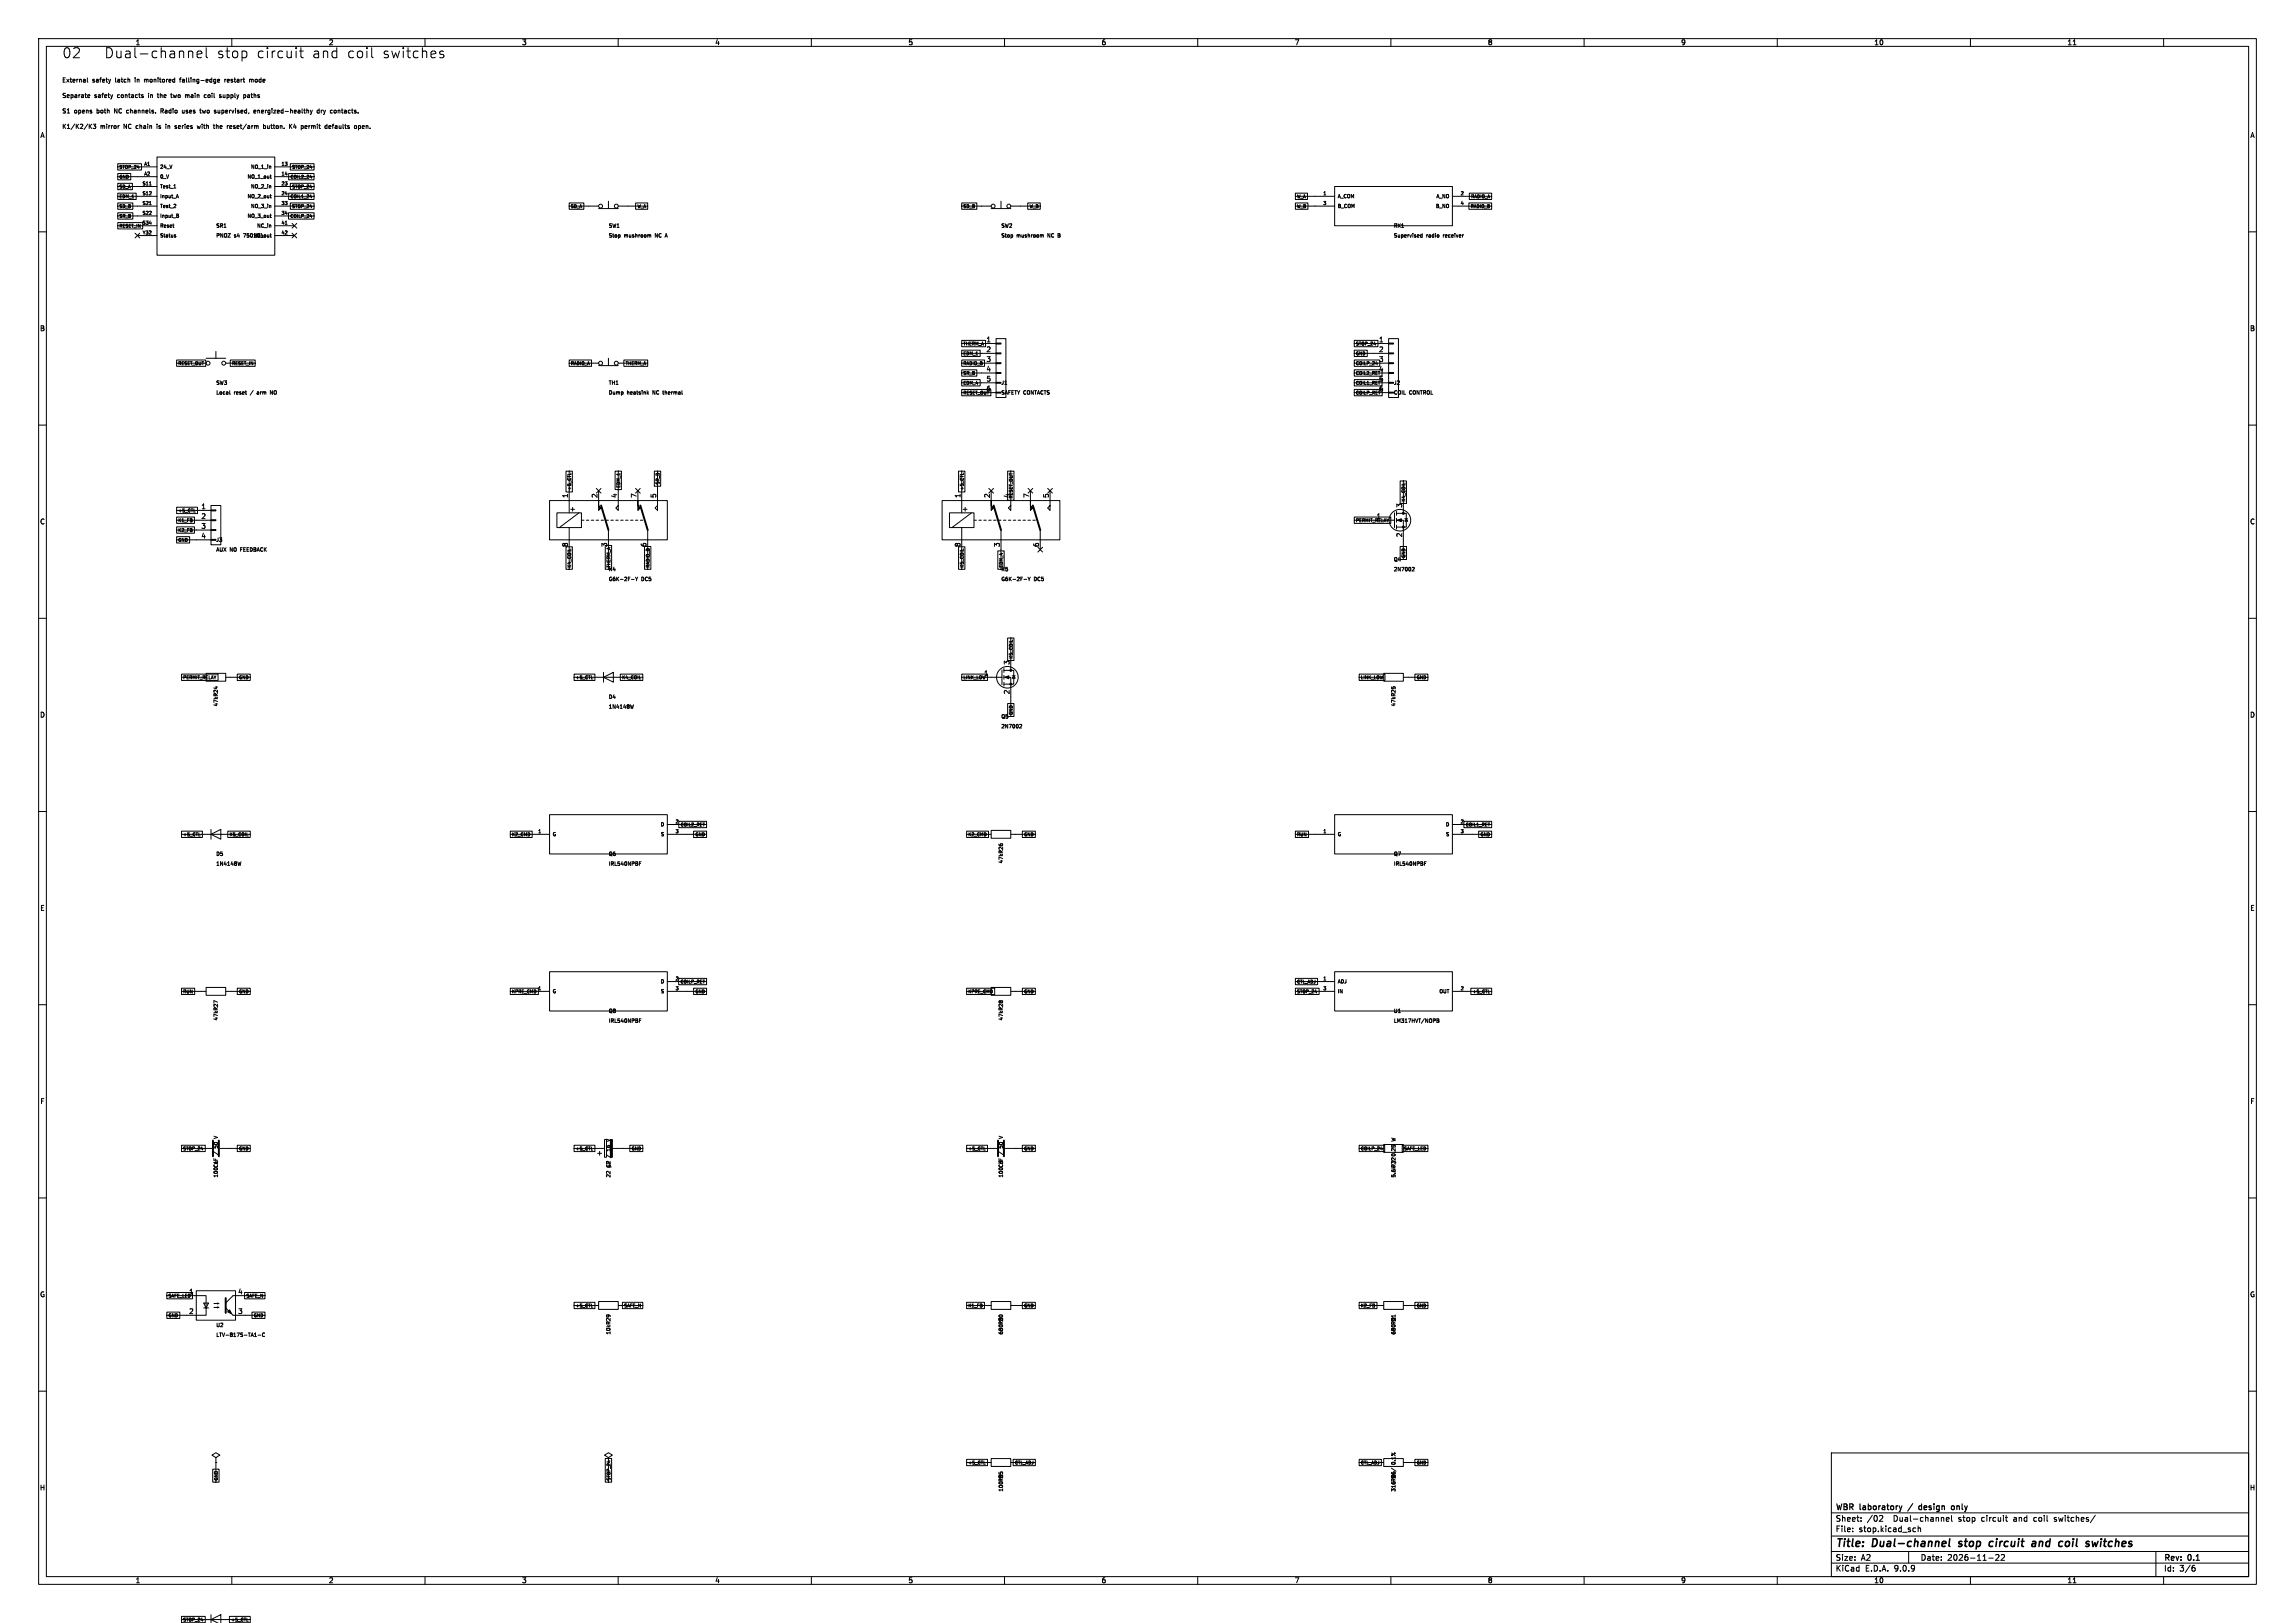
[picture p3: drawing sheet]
<svg xmlns="http://www.w3.org/2000/svg" width="594mm" height="420mm" viewBox="0 0 594 420" stroke-linecap="round" stroke-linejoin="round" font-family="sans-serif">
<defs><g id="words">
<g font-size="3.6">
<text x="16" y="15.3">02</text>
<text x="26.7" y="15.3">Dual-channel</text>
<text x="55.7" y="15.3">stop</text>
<text x="66" y="15.3">circuit</text>
<text x="80.3" y="15.3">and</text>
<text x="89.2" y="15.3">coil</text>
<text x="98.3" y="15.3">switches</text>
</g>
<g font-size="2.8">
<text x="475" y="400.9">Title:</text>
<text x="484.7" y="400.9">Dual-channel</text>
<text x="507.8" y="400.9">stop</text>
<text x="516.5" y="400.9">circuit</text>
<text x="528.4" y="400.9">and</text>
<text x="536.1" y="400.9">coil</text>
<text x="544" y="400.9">switches</text>
</g>
<g font-size="2.1">
<text x="475" y="394">Sheet:</text>
<text x="475" y="391.2">WBR</text>
<text x="481.5" y="391.2">laboratory</text>
<text x="483.2" y="394">/02</text>
<text x="490.3" y="394">Dual-channel</text>
<text x="497.9" y="391.2">design</text>
<text x="507" y="391.2">only</text>
<text x="507.2" y="394">stop</text>
<text x="513.3" y="394">circuit</text>
<text x="521.7" y="394">and</text>
<text x="527.1" y="394">coil</text>
<text x="532.5" y="394">switches/</text>
<text x="475" y="396.7">File:</text>
<text x="481.1" y="396.7">stop.kicad_sch</text>
<text x="475" y="406.9">KiCad</text>
<text x="475" y="404.1">Size:</text>
<text x="481.7" y="404.1">A2</text>
<text x="482.7" y="406.9">E.D.A.</text>
<text x="490.3" y="406.9">9.0.9</text>
<text x="497" y="404.1">Date:</text>
<text x="504" y="404.1">2026-11-22</text>
<text x="560" y="404.3">Rev:</text>
<text x="560" y="406.9">Id:</text>
<text x="564.1" y="406.9">3/6</text>
<text x="566.4" y="404.3">0.1</text>
</g>
<g font-size="1.8">
<text x="35" y="11.9">1</text>
<text x="85" y="11.9">2</text>
<text x="135" y="11.9">3</text>
<text x="185" y="11.9">4</text>
<text x="235" y="11.9">5</text>
<text x="285" y="11.9">6</text>
<text x="335" y="11.9">7</text>
<text x="385" y="11.9">8</text>
<text x="435" y="11.9">9</text>
<text x="485" y="11.9">10</text>
<text x="535" y="11.9">11</text>
<text x="10.3" y="35.9">A</text>
<text x="582.3" y="35.9">A</text>
<text x="10.3" y="85.9">B</text>
<text x="255.2" y="88.6">1</text>
<text x="356.8" y="88.6">1</text>
<text x="582.3" y="85.9">B</text>
<text x="255.2" y="91.2">2</text>
<text x="255.2" y="93.7">3</text>
<text x="356.8" y="91.2">2</text>
<text x="356.8" y="93.7">3</text>
<text x="255.2" y="96.3">4</text>
<text x="255.2" y="98.8">5</text>
<text x="255.2" y="101.3">6</text>
<text x="356.8" y="96.3">4</text>
<text x="356.8" y="98.8">5</text>
<text x="356.8" y="101.3">6</text>
<text x="52" y="131.8">1</text>
<text x="147.1" y="129" transform="rotate(-90 147.1 129)">1</text>
<text x="154.7" y="129" transform="rotate(-90 154.7 129)">2</text>
<text x="159.8" y="129" transform="rotate(-90 159.8 129)">4</text>
<text x="164.8" y="129" transform="rotate(-90 164.8 129)">7</text>
<text x="169.9" y="129" transform="rotate(-90 169.9 129)">5</text>
<text x="248.7" y="129" transform="rotate(-90 248.7 129)">1</text>
<text x="256.3" y="129" transform="rotate(-90 256.3 129)">2</text>
<text x="261.4" y="129" transform="rotate(-90 261.4 129)">4</text>
<text x="266.4" y="129" transform="rotate(-90 266.4 129)">7</text>
<text x="271.5" y="129" transform="rotate(-90 271.5 129)">5</text>
<text x="363" y="131.5" transform="rotate(-90 363 131.5)">3</text>
<text x="10.3" y="135.9">C</text>
<text x="52" y="134.4">2</text>
<text x="52" y="136.9">3</text>
<text x="147.3" y="132.6">+</text>
<text x="248.9" y="132.6">+</text>
<text x="356.2" y="134.4">1</text>
<text x="582.3" y="135.9">C</text>
<text x="52" y="139.4">4</text>
<text x="147.1" y="141.7" transform="rotate(-90 147.1 141.7)">8</text>
<text x="157.2" y="141.7" transform="rotate(-90 157.2 141.7)">3</text>
<text x="167.4" y="141.7" transform="rotate(-90 167.4 141.7)">6</text>
<text x="248.7" y="141.7" transform="rotate(-90 248.7 141.7)">8</text>
<text x="258.8" y="141.7" transform="rotate(-90 258.8 141.7)">3</text>
<text x="269" y="141.7" transform="rotate(-90 269 141.7)">6</text>
<text x="363" y="139.1" transform="rotate(-90 363 139.1)">2</text>
<text x="261.4" y="172.2" transform="rotate(-90 261.4 172.2)">3</text>
<text x="254.6" y="175">1</text>
<text x="261.4" y="179.8" transform="rotate(-90 261.4 179.8)">2</text>
<text x="10.3" y="185.9">D</text>
<text x="582.3" y="185.9">D</text>
<text x="10.3" y="235.9">E</text>
<text x="582.3" y="235.9">E</text>
<text x="10.3" y="285.9">F</text>
<text x="582.3" y="285.9">F</text>
<text x="10.3" y="335.9">G</text>
<text x="48.8" y="335">1</text>
<text x="61.5" y="335">4</text>
<text x="582.3" y="335.9">G</text>
<text x="48.8" y="340.1">2</text>
<text x="61.5" y="340.1">3</text>
<text x="10.2" y="385.9">H</text>
<text x="582.2" y="385.9">H</text>
<text x="35" y="409.9">1</text>
<text x="85" y="409.9">2</text>
<text x="135" y="409.9">3</text>
<text x="185" y="409.9">4</text>
<text x="235" y="409.9">5</text>
<text x="285" y="409.9">6</text>
<text x="335" y="409.9">7</text>
<text x="385" y="409.9">8</text>
<text x="435" y="409.9">9</text>
<text x="485" y="409.9">10</text>
<text x="535" y="409.9">11</text>
</g>
<g font-size="1.6">
<text x="16" y="21.5">External</text>
<text x="23.9" y="21.5">safety</text>
<text x="30" y="21.5">latch</text>
<text x="35.3" y="21.5">in</text>
<text x="37.9" y="21.5">monitored</text>
<text x="47.4" y="21.5">falling-edge</text>
<text x="59.2" y="21.5">restart</text>
<text x="65.8" y="21.5">mode</text>
<text x="16" y="29.5">S1</text>
<text x="16" y="25.5">Separate</text>
<text x="19.2" y="29.5">opens</text>
<text x="24.4" y="25.5">safety</text>
<text x="25.2" y="29.5">both</text>
<text x="30" y="29.5">NC</text>
<text x="30.5" y="25.5">contacts</text>
<text x="33.4" y="29.5">channels.</text>
<text x="38.8" y="25.5">in</text>
<text x="41.4" y="25.5">the</text>
<text x="42.4" y="29.5">Radio</text>
<text x="45.1" y="25.5">two</text>
<text x="48.2" y="29.5">uses</text>
<text x="49" y="25.5">main</text>
<text x="53.1" y="29.5">two</text>
<text x="54.2" y="25.5">coil</text>
<text x="57" y="29.5">supervised,</text>
<text x="58.3" y="25.5">supply</text>
<text x="64.8" y="25.5">paths</text>
<text x="67.5" y="29.5">energized-healthy</text>
<text x="84.1" y="29.5">dry</text>
<text x="87.7" y="29.5">contacts.</text>
<text x="16" y="33.5">K1/K2/K3</text>
<text x="26" y="33.5">mirror</text>
<text x="32.2" y="33.5">NC</text>
<text x="35.6" y="33.5">chain</text>
<text x="41.2" y="33.5">is</text>
<text x="43.7" y="33.5">in</text>
<text x="46.4" y="33.5">series</text>
<text x="52.4" y="33.5">with</text>
<text x="56.9" y="33.5">the</text>
<text x="60.6" y="33.5">reset/arm</text>
<text x="70.2" y="33.5">button.</text>
<text x="77.1" y="33.5">K4</text>
<text x="80.4" y="33.5">permit</text>
<text x="86.8" y="33.5">defaults</text>
<text x="94.7" y="33.5">open.</text>
</g>
<g font-size="1.3">
<text x="41.3" y="43.9">24_V</text>
<text x="41.3" y="46.4">0_V</text>
<text x="63.9" y="46.4">NO_1_out</text>
<text x="64.8" y="43.9">NO_1_in</text>
<text x="41.3" y="48.9">Test_1</text>
<text x="41.3" y="51.5">Input_A</text>
<text x="63.9" y="51.5">NO_2_out</text>
<text x="64.8" y="48.9">NO_2_in</text>
<text x="346.1" y="51.5">A_COM</text>
<text x="371.6" y="51.5">A_NO</text>
<text x="41.3" y="54">Test_2</text>
<text x="41.3" y="56.6">Input_B</text>
<text x="41.3" y="59.1">Reset</text>
<text x="55.8" y="59.1">SR1</text>
<text x="63.9" y="56.6">NO_3_out</text>
<text x="64.8" y="54">NO_3_in</text>
<text x="66.4" y="59.1">NC_in</text>
<text x="157.4" y="59.1">SW1</text>
<text x="259" y="59.1">SW2</text>
<text x="346.1" y="54">B_COM</text>
<text x="360.6" y="59.1">RX1</text>
<text x="371.5" y="54">B_NO</text>
<text x="41.3" y="61.6">Status</text>
<text x="55.8" y="61.7">PNOZ</text>
<text x="60.6" y="61.7">s4</text>
<text x="63.3" y="61.7">750104</text>
<text x="65.5" y="61.6">NC_out</text>
<text x="157.4" y="61.7">Stop</text>
<text x="161.5" y="61.7">mushroom</text>
<text x="169.8" y="61.7">NC</text>
<text x="172.7" y="61.7">A</text>
<text x="259" y="61.7">Stop</text>
<text x="263.1" y="61.7">mushroom</text>
<text x="271.4" y="61.7">NC</text>
<text x="274.3" y="61.7">B</text>
<text x="360.6" y="61.7">Supervised</text>
<text x="369.2" y="61.7">radio</text>
<text x="373.7" y="61.7">receiver</text>
<text x="55.8" y="99.8">SW3</text>
<text x="157.4" y="99.8">TH1</text>
<text x="259" y="99.8">J1</text>
<text x="360.6" y="99.8">J2</text>
<text x="55.8" y="102.3">Local</text>
<text x="60.6" y="102.3">reset</text>
<text x="65" y="102.3">/</text>
<text x="67" y="102.3">arm</text>
<text x="70.7" y="102.3">NO</text>
<text x="157.4" y="102.3">Dump</text>
<text x="162.3" y="102.3">heatsink</text>
<text x="169.2" y="102.3">NC</text>
<text x="172.1" y="102.3">thermal</text>
<text x="259" y="102.3">SAFETY CONTACTS</text>
<text x="360.6" y="102.3">COIL</text>
<text x="364.7" y="102.3">CONTROL</text>
<text x="55.8" y="142.9">AUX</text>
<text x="55.8" y="140.4">J3</text>
<text x="59.5" y="142.9">NO</text>
<text x="62.5" y="142.9">FEEDBACK</text>
<text x="157.4" y="148">K4</text>
<text x="259" y="148">K5</text>
<text x="360.6" y="145.5">Q4</text>
<text x="360.6" y="148">2N7002</text>
<text x="157.4" y="150.6">G6K-2F-Y</text>
<text x="166" y="150.6">DC5</text>
<text x="259" y="150.6">G6K-2F-Y</text>
<text x="267.6" y="150.6">DC5</text>
<text x="56.6" y="182.9" transform="rotate(-90 56.6 182.9)">47k R24</text>
<text x="157.4" y="183.6">1N4148W</text>
<text x="157.4" y="181">D4</text>
<text x="361.4" y="182.9" transform="rotate(-90 361.4 182.9)">47k R25</text>
<text x="259" y="186.1">Q5</text>
<text x="259" y="188.7">2N7002</text>
<text x="170.8" y="214">D</text>
<text x="374" y="214">D</text>
<text x="55.8" y="221.7">D5</text>
<text x="142.9" y="216.6">G</text>
<text x="157.4" y="221.7">Q6</text>
<text x="170.9" y="216.6">S</text>
<text x="346.1" y="216.6">G</text>
<text x="360.6" y="221.7">Q7</text>
<text x="374.1" y="216.6">S</text>
<text x="55.8" y="224.2">1N4148W</text>
<text x="157.4" y="224.2">IRL540NPBF</text>
<text x="259.8" y="223.6" transform="rotate(-90 259.8 223.6)">47k R26</text>
<text x="360.6" y="224.2">IRL540NPBF</text>
<text x="142.9" y="257.2">G</text>
<text x="170.8" y="254.7">D</text>
<text x="170.9" y="257.2">S</text>
<text x="346.1" y="254.7">ADJ</text>
<text x="346.1" y="257.2">IN</text>
<text x="372.4" y="257.2">OUT</text>
<text x="157.4" y="262.3">Q8</text>
<text x="360.6" y="262.3">U1</text>
<text x="56.6" y="264.2" transform="rotate(-90 56.6 264.2)">47k R27</text>
<text x="157.4" y="264.9">IRL540NPBF</text>
<text x="259.8" y="264.2" transform="rotate(-90 259.8 264.2)">47k R28</text>
<text x="360.6" y="264.9">LM317HVT/NOPB</text>
<text x="56.6" y="298.5" transform="rotate(-90 56.6 298.5)">/</text>
<text x="56.6" y="296.6" transform="rotate(-90 56.6 296.6)">50</text>
<text x="158.2" y="299.3" transform="rotate(-90 158.2 299.3)">/</text>
<text x="158.2" y="297.3" transform="rotate(-90 158.2 297.3)">16</text>
<text x="259.8" y="298.5" transform="rotate(-90 259.8 298.5)">/</text>
<text x="259.8" y="296.6" transform="rotate(-90 259.8 296.6)">50</text>
<text x="361.4" y="298.9" transform="rotate(-90 361.4 298.9)">0.25</text>
<text x="361.4" y="294.8" transform="rotate(-90 361.4 294.8)">W</text>
<text x="56.6" y="304.9" transform="rotate(-90 56.6 304.9)">100 C1nF</text>
<text x="158.2" y="304.9" transform="rotate(-90 158.2 304.9)">22</text>
<text x="158.2" y="302.3" transform="rotate(-90 158.2 302.3)">C2</text>
<text x="259.8" y="304.9" transform="rotate(-90 259.8 304.9)">100 C3nF</text>
<text x="361.4" y="304.9" transform="rotate(-90 361.4 304.9)">5.6kR32</text>
<text x="361.4" y="300.9" transform="rotate(-90 361.4 300.9)">/</text>
<text x="55.8" y="343.6">U2</text>
<text x="55.8" y="346.1">LTV-817S-TA1-C</text>
<text x="158.2" y="345.5" transform="rotate(-90 158.2 345.5)">10k R29</text>
<text x="259.8" y="345.5" transform="rotate(-90 259.8 345.5)">680 R30</text>
<text x="361.4" y="345.5" transform="rotate(-90 361.4 345.5)">680 R31</text>
<text x="361.4" y="378.4" transform="rotate(-90 361.4 378.4)">0.1%</text>
<text x="259.8" y="386.1" transform="rotate(-90 259.8 386.1)">100 R85</text>
<text x="361.4" y="386.1" transform="rotate(-90 361.4 386.1)">316 R86 /</text>
</g>
<g font-size="1.2">
<text x="37.2" y="42.9">A1</text>
<text x="37.2" y="45.5">A2</text>
<text x="72.7" y="42.9">13</text>
<text x="72.7" y="45.5">14</text>
<text x="36.7" y="48">S11</text>
<text x="36.7" y="50.5">S12</text>
<text x="36.7" y="53.1">S21</text>
<text x="72.7" y="48">23</text>
<text x="72.7" y="50.5">24</text>
<text x="72.7" y="53.1">33</text>
<text x="342.4" y="50.5">1</text>
<text x="342.4" y="53.1">3</text>
<text x="377.9" y="50.5">2</text>
<text x="377.9" y="53.1">4</text>
<text x="36.7" y="55.6">S22</text>
<text x="36.7" y="58.2">S34</text>
<text x="72.7" y="55.6">34</text>
<text x="72.7" y="58.2">41</text>
<text x="36.8" y="60.7">Y32</text>
<text x="72.7" y="60.7">42</text>
<text x="139.2" y="215.6">1</text>
<text x="174.7" y="213.1">2</text>
<text x="174.7" y="215.6">3</text>
<text x="342.4" y="215.6">1</text>
<text x="377.9" y="213.1">2</text>
<text x="377.9" y="215.6">3</text>
<text x="139.2" y="256.3">1</text>
<text x="174.7" y="253.7">2</text>
<text x="174.7" y="256.3">3</text>
<text x="342.4" y="253.7">1</text>
<text x="342.4" y="256.3">3</text>
<text x="377.9" y="256.3">2</text>
</g>
<g font-size="1.1">
<text x="30.8" y="43.9">STOP_24</text>
<text x="30.8" y="46.4">GND</text>
<text x="75" y="46.4">COIL2_24</text>
<text x="75.4" y="43.9">STOP_24</text>
<text x="30.8" y="49">SD_A</text>
<text x="30.8" y="51.5">EDM_1</text>
<text x="75" y="51.5">COIL1_24</text>
<text x="75.4" y="49">STOP_24</text>
<text x="335.6" y="51.5">W_A</text>
<text x="380.6" y="51.5">RADIO_A</text>
<text x="30.8" y="56.6">SR_B</text>
<text x="30.8" y="59.1">RESET_IN</text>
<text x="30.8" y="54">SD_B</text>
<text x="74.9" y="56.6">COILP_24</text>
<text x="75.4" y="54">STOP_24</text>
<text x="147.6" y="54">SD_A</text>
<text x="164.8" y="54">W_A</text>
<text x="249.2" y="54">SD_B</text>
<text x="266.3" y="54">W_B</text>
<text x="335.6" y="54">W_B</text>
<text x="380.4" y="54">RADIO_B</text>
<text x="249.2" y="89.6">THERM_A</text>
<text x="350.8" y="89.6">STOP_24</text>
<text x="46" y="94.7">RESET_OUT</text>
<text x="59.9" y="94.7">RESET_IN</text>
<text x="147.6" y="94.7">RADIO_A</text>
<text x="161.7" y="94.7">THERM_A</text>
<text x="249.2" y="92.1">EDM_1</text>
<text x="249.2" y="94.7">RADIO_B</text>
<text x="350.8" y="94.7">COILP_24</text>
<text x="350.8" y="92.1">GND</text>
<text x="249.2" y="97.2">SR_B</text>
<text x="249.2" y="99.8">EDM_4</text>
<text x="350.8" y="97.2">COIL2_RET</text>
<text x="350.8" y="99.8">COIL1_RET</text>
<text x="249.2" y="102.3">RESET_OUT</text>
<text x="350.8" y="102.3">COILP_RET</text>
<text x="170.9" y="125.6" transform="rotate(-90 170.9 125.6)">SR_B</text>
<text x="148" y="127.1" transform="rotate(-90 148 127.1)">+5_CTL</text>
<text x="160.7" y="126.4" transform="rotate(-90 160.7 126.4)">EDM_1</text>
<text x="249.6" y="127.1" transform="rotate(-90 249.6 127.1)">+5_CTL</text>
<text x="262.3" y="129.2" transform="rotate(-90 262.3 129.2)">RESET_OUT</text>
<text x="363.9" y="130" transform="rotate(-90 363.9 130)">K4_COIL</text>
<text x="46" y="132.8">+5_CTL</text>
<text x="46" y="135.3">K1_FB</text>
<text x="46" y="137.9">K2_FB</text>
<text x="350.8" y="135.3">PERMIT_RELAY</text>
<text x="46" y="140.4">GND</text>
<text x="148" y="147" transform="rotate(-90 148 147)">K4_COIL</text>
<text x="158.2" y="147" transform="rotate(-90 158.2 147)">THERM_A</text>
<text x="168.3" y="147" transform="rotate(-90 168.3 147)">RADIO_B</text>
<text x="249.6" y="147" transform="rotate(-90 249.6 147)">K5_COIL</text>
<text x="259.8" y="147" transform="rotate(-90 259.8 147)">EDM_4</text>
<text x="363.9" y="144.5" transform="rotate(-90 363.9 144.5)">GND</text>
<text x="262.3" y="170.7" transform="rotate(-90 262.3 170.7)">K5_COIL</text>
<text x="47.3" y="176">PERMIT_RELAY</text>
<text x="61.7" y="176">GND</text>
<text x="148.9" y="176">+5_CTL</text>
<text x="160.8" y="176">K4_COIL</text>
<text x="249.2" y="176">LINK_LOW</text>
<text x="352.1" y="176">LINK_LOW</text>
<text x="366.5" y="176">GND</text>
<text x="262.3" y="185.1" transform="rotate(-90 262.3 185.1)">GND</text>
<text x="176" y="214.1">COIL2_RET</text>
<text x="379.2" y="214.1">COIL1_RET</text>
<text x="47.3" y="216.6">+5_CTL</text>
<text x="59.2" y="216.6">K5_COIL</text>
<text x="132.4" y="216.6">K2_CMD</text>
<text x="179.8" y="216.6">GND</text>
<text x="250.5" y="216.6">K2_CMD</text>
<text x="264.9" y="216.6">GND</text>
<text x="335.6" y="216.6">RUN</text>
<text x="383" y="216.6">GND</text>
<text x="47.3" y="257.2">RUN</text>
<text x="61.7" y="257.2">GND</text>
<text x="132.4" y="257.2">KPRE_CMD</text>
<text x="175.9" y="254.7">COILP_RET</text>
<text x="179.8" y="257.2">GND</text>
<text x="250.5" y="257.2">KPRE_CMD</text>
<text x="264.9" y="257.2">GND</text>
<text x="335.6" y="257.2">STOP_24</text>
<text x="335.6" y="254.7">CTL_ADJ</text>
<text x="380.9" y="257.2">+5_CTL</text>
<text x="47.3" y="297.9">STOP_24</text>
<text x="61.7" y="297.9">GND</text>
<text x="148.9" y="297.9">+5_CTL</text>
<text x="163.3" y="297.9">GND</text>
<text x="250.5" y="297.9">+5_CTL</text>
<text x="264.9" y="297.9">GND</text>
<text x="352.1" y="297.9">COILP_24</text>
<text x="363.2" y="297.9">SAFE_LED</text>
<text x="43.5" y="336">SAFE_LED</text>
<text x="63.6" y="336">SAFE_N</text>
<text x="43.5" y="341.1">GND</text>
<text x="65.5" y="341.1">GND</text>
<text x="148.9" y="338.5">+5_CTL</text>
<text x="161.4" y="338.5">SAFE_N</text>
<text x="250.5" y="338.5">K1_FB</text>
<text x="264.9" y="338.5">GND</text>
<text x="352.1" y="338.5">K2_FB</text>
<text x="366.5" y="338.5">GND</text>
<text x="56.6" y="383.2" transform="rotate(-90 56.6 383.2)">GND</text>
<text x="158.2" y="383.2" transform="rotate(-90 158.2 383.2)">STOP_24</text>
<text x="250.5" y="379.2">+5_CTL</text>
<text x="262.5" y="379.2">CTL_ADJ</text>
<text x="352.1" y="379.2">CTL_ADJ</text>
<text x="366.5" y="379.2">GND</text>
<text x="47.3" y="419.8">STOP_24</text>
<text x="59.6" y="419.8">+5_CTL</text>
</g>
</g></defs>
<g fill="none" stroke="#000" stroke-width=".26">
<path d="M10 10h574v400h-574zM12 12h570v396h-570zM48.9 13.3h.9l.1 1.6M51 14.1l1.3-.3-.2-.5-.7-.1-.4 .4 .1 1.2h1M53.4 12.3v2.3l.3 .3M60 10v2M63.6 13.3l.3 .4v.7l-.3 .4M76.6 12.3v.3M76.6 13.2v1.7M77.5 13.2h1M77.9 12.3v2.3l.1 .2 .5 .1M96.2 12.3v2.3l.4 .3"/>
<path d="M110 10v2M114.8 13.3l-.6-.1-.4 .4 .1 .4 .9 .2v.6h-1M160 10v2M210 10v2M260 10v2M310 10v2M360 10v2M410 10v2M460 10v2M510 10v2M536.6 11.6h.7M560 10v2"/>
<path d="M22.6 20.1v1l.2 .2M22.8 25.2h.4M22.8 24.6l.3-.1 .1 .3-.5 .1M23.1 32.1v1.2M23.2 32.6l.5 .7M23.7 32.1l-.6 .7M24.1 32.1h.7l-.4 .5 .3 .1v.5h-.6M28.6 20.5l-.2 .8M29.2 24.5l-.3 .8M30.9 32.5l-.3 .1M33 28.5l-.3 .2 .3 .6M36.8 24.9l.3 .2-.4 .2"/>
<path d="M36.8 24.5l.3 .1M37.4 20.5v.8M37.5 20.5l-.1 .1M40.6 32.1v.1M40.6 32.5v.8M40.7 24.5h.4M40.8 24.1l.1 1.1M41.6 28.7h.5M41.9 28.7l.4 .6M42.1 28.1h-.5v1.2M42.9 32.2h.1M42.9 32.5v.8"/>
<path d="M44.2 24.5h.4M44.3 24.1v1l.3 .2M45.3 32.8l.5 .2-.4 .3M45.3 32.6h.4M46.4 20.5h.5M46.9 20.1l-.3 .2v1M47.2 28.5v.7h.5M47.7 28.5v.8M48 24.6l.3-.1 .2 .2M48.5 24.7v.6M48.6 24.5l-.1 .2M51 32.5l.2 .8 .3-.6 .2 .6 .2-.8"/>
<path d="M51.7 28.5h.4M51.8 28.1v1M52 29.3h.1M52.4 28.5l.2 .8M52.8 25l.3 .3 .3-.1M52.9 24.6l-.1 .1M53 24.6h.4M53 24.6h-.1M56 32.1v1.2M56.3 20.9l.5-.1v-.2l-.5 .1 .1 .5h.4M56.4 32.6h-.4M56.4 28.5l.2 .8"/>
<path d="M56.8 24.8l.5 .2-.4 .3M56.8 24.6h.4M57.8 24.5l.1 .8M58.2 20.5v.8M58.5 20.5l-.3 .2M59.5 32.7l.1-.2 .4 .2-.5 .2M59.5 33.1l.4 .1M63.2 24.5l.3 .1M63.5 24.6h.1M63.6 24.6v.6l-.4 .1M64.4 24.5l-.3 .1M64.5 24.8l-.5 .2 .1 .2 .4 .1"/>
<path d="M64.6 20.6l.3-.1 .2 .2M64.6 20.5v.8M65.1 20.7v.6M65.5 20.6l-.4 .1M65.7 28.9l.5-.1v-.2l-.5 .1 .1 .5h.4M66.7 28.5v.8M67 28.5l-.3 .1M68.2 32.6l.3-.1 .2 .2-.1 .5h-.4M68.2 32.1v1.2M69.2 32.5l.1 .7h.4M69.7 32.5v.8M75.1 32.6l.5 .7"/>
<path d="M75.6 32.1l-.7 .7M76.3 32.1l-.3 .8h.7M76.5 32.5v.8M79.9 32.5v.8M80 32.6l-.1 .1M80.3 28.5l.3 .8M80.6 29.3l-.3 .3M80.8 28.5l-.2 .8M82.6 28.6l-.3-.1-.2 .2 .1 .5h.4M82.6 28.1v1.2M83.1 28.5v.8M83.5 28.5l-.4 .2"/>
<path d="M85.2 33.2h.4M85.2 32.6l.3-.1 .1 .3-.5 .1M86 32.5h.4M86.4 32.1l-.3 .2v1M86.7 28.5l.3 .2v.5l-.3 .1M92.8 32.6l.3-.1 .2 .2-.1 .5h-.4M92.8 32.5v1.1M94.2 32.6l-.4 .1v.5h.4M94.3 32.8l-.5 .1M30.5 55.1h3.9v1.6h-3.9zM30.5 57.6h6.4v1.6h-6.4zM30.5 42.4h6.1v1.6h-6.1z"/>
<path d="M30.5 44.9h3.3v1.6h-3.3zM30.5 47.4h3.8v1.7h-3.8zM30.5 50h4.7v1.6h-4.7zM30.5 52.5h3.9v1.7h-3.9zM30.5 43.2h10.1M30.5 45.7h10.1M30.5 48.3h10.1M30.5 50.8h10.1M30.5 53.3h10.1M30.5 55.9h10.1M30.5 58.4h10.1M38.7 47.9h.5"/>
<path d="M38.7 53h.5M40.6 40.6h30.5v25.4h-30.5zM44.7 58.2h.3M45 58.8h.1M45 48.7h.5M45.7 51h.4M45.9 50.3l.3 .9M46 55.4h.1M46.1 55.4l.1 .1M46.2 55.5l-.2 .3 .2 .4-.5 .1M69.9 45.5h.3M69.9 50.6h.3"/>
<path d="M69.9 55.7h.3M70 55.4v.8l.2 .1M70 45.2v.8l.2 .1M70 50.3v.8l.2 .1M70.1 43v.6M70.1 48.1v.6M70.1 53.2v.5M71.1 43.2h10.2M71.1 45.7h10.2M71.1 48.3h10.2M71.1 50.8h10.2M71.1 53.3h10.2"/>
<path d="M71.1 55.9h10.2M71.1 58.4h5.1M73.8 58.1h.5M74.7 55.1h6.6v1.6h-6.6zM74.7 44.9h6.6v1.6h-6.6zM74.7 50h6.6v1.6h-6.6zM75.1 42.4h6.2v1.6h-6.2zM75.1 47.4h6.2v1.7h-6.2zM75.1 52.5h6.2v1.7h-6.2zM75.6 57.8l1.2 1.2M76.8 57.8l-1.2 1.2M80.2 56h.6"/>
<path d="M80.2 45.9h.6M80.2 51h.6M80.6 45.6v.5M80.6 50.7v.5M80.6 55.8v.5M147.3 52.5h3.8v1.7h-3.8zM147.3 53.3h7.6M154.9 54h5.1M157.5 52.1v1.9M160 53.3h7.6M164.5 52.5h3.1v1.7h-3.1zM248.9 52.5h3.9v1.7h-3.9z"/>
<path d="M248.9 53.3h7.6M256.5 54h5.1M259.1 52.1v1.9M261.6 53.3h7.6M266 52.5h3.2v1.7h-3.2zM335.3 50h3.1v1.6h-3.1zM335.3 52.5h3.2v1.7h-3.2zM335.3 50.8h10.1M335.3 53.3h10.1M345.4 48.3h30.5v10.1h-30.5zM375.9 50.8h10.2M375.9 53.3h10.2"/>
<path d="M380.2 52.5h5.9v1.7h-5.9zM380.3 50h5.8v1.6h-5.8zM10 60h2M35 60.4l1.2 1.2M35.6 61h5M36.2 60.4l-1.2 1.2M45.3 61.1l.2 .1M45.3 60.8h.2M45.5 61.2l-.3 .2M45.5 61.2h.1M69.9 60.8h.3M70.1 61.3l.1 .1"/>
<path d="M71.1 61h5.1M75.6 60.4l1.2 1.2M76.8 60.4l-1.2 1.2M168.1 60.8h.3v.6M172.2 61.1h.4M172.4 60.4l-.3 1M269.7 60.8h.3v.6M273.8 60.9h.4M274.2 60.4h-.4v1h.4M367.7 60.8v.5h.4M367.7 60.8h.4M367.7 60.8h.1"/>
<path d="M368.1 60.4v1M582 60h2M45.7 93.2h7.6v1.6h-7.6zM45.7 94h7.6M53.3 92.7h5.1M55.9 90.9v1.8M58.4 94h7.6M59.6 93.2h6.4v1.6h-6.4zM147.3 93.2h5.8v1.6h-5.8zM147.3 94h7.6M154.9 94.6h5.1M157.5 92.7v1.9"/>
<path d="M160 94h7.6M161.5 93.2h6.1v1.6h-6.1zM248.9 90.6h4.8v1.7h-4.8zM248.9 93.2h5.9v1.6h-5.9zM248.9 88.1h6.2v1.6h-6.2zM248.9 95.7h3.9v1.6h-3.9zM248.9 98.2h4.8v1.7h-4.8zM248.9 88.9h8.9M248.9 91.4h8.9M248.9 94h8.9M248.9 96.5h8.9M248.9 99.1h8.9"/>
<path d="M257.8 87.6h2.5v15.3h-2.5zM257.8 88.8h1.3v.2h-1.3zM257.8 91.3h1.3v.3h-1.3zM257.8 93.9h1.3v.2h-1.3zM257.8 96.4h1.3v.2h-1.3zM257.8 98.9h1.3v.3h-1.3zM350.5 88.1h6.2v1.6h-6.2zM350.5 95.7h7.2v1.6h-7.2zM350.5 98.2h7.2v1.7h-7.2zM350.5 93.2h6.6v1.6h-6.6zM350.5 90.6h3.4v1.7h-3.4zM350.5 88.9h8.9"/>
<path d="M350.5 91.4h8.9M350.5 94h8.9M350.5 96.5h8.9M350.5 99.1h8.9M356 94.1h.6M359.4 87.6h2.5v15.3h-2.5zM359.4 88.8h1.3v.2h-1.3zM359.4 91.3h1.3v.3h-1.3zM359.4 93.9h1.3v.2h-1.3zM359.4 96.4h1.3v.2h-1.3zM359.4 98.9h1.3v.3h-1.3zM10 110h2"/>
<path d="M59.5 101.1l.1 .9M66.7 101.4h-.1M66.7 101.7l-.2 .1 .2 .2M70 102v-.9l.5 .9M167.6 101.7l.3 .3M167.9 101.4l-.4 .4M171.5 101.4h.3M171.6 101.1l.1 .9M248.9 100.8h7.6v1.6h-7.6zM248.9 101.6h8.9M257.8 101.5h1.3v.2h-1.3zM350.5 100.8h7.2v1.6h-7.2z"/>
<path d="M350.5 101.6h8.9M359.4 101.5h1.3v.2h-1.3zM582 110h2M45.7 131.3h5.4v1.6h-5.4zM45.7 133.8h4.6v1.6h-4.6zM45.7 136.3h4.6v1.7h-4.6zM45.7 138.9h3.4v1.6h-3.4zM45.7 132.1h8.9M45.7 134.6h8.9M45.7 137.2h8.9M45.7 139.7h8.9M50.2 132.5h.4"/>
<path d="M54.6 130.8h2.5v10.2h-2.5zM54.6 132h1.3v.2h-1.3zM54.6 134.5h1.3v.2h-1.3zM54.6 137h1.3v.3h-1.3zM54.6 139.6h1.3v.2h-1.3zM142.2 129.5h30.5v10.2h-30.5zM144.1 132.7h6.4v3.8h-6.4zM146.5 121.9h1.6v5.4h-1.6zM147.3 121.9v10.8M147.3 136.5v10.8M147.7 122.4v.4M149.9 132.7l-5.1 3.8"/>
<path d="M150.5 134.6h.6M151.8 134.6h.6M153 134.6h.7M154.3 134.6h.6M154.3 126.4l1.2 1.2M154.9 127v2.5M155.5 126.4l-1.2 1.2M155.6 134.6h.6M156.8 134.6h.7M157.5 137.2v10.1M158.1 134.6h.6M159.2 121.9h1.6v4.8h-1.6z"/>
<path d="M159.4 134.6h.6M160 121.9v10.2l-.6-.7 .6-.6M160.7 134.6h.6M161.9 134.6h.7M163.2 134.6h.6M164.5 134.6h.6M164.5 126.4l1.2 1.2M165.1 127v2.5M165.7 126.4l-1.2 1.2M165.7 134.6h.7M167.6 137.2v10.1M169.4 121.9h1.6v3.9h-1.6z"/>
<path d="M170.2 121.9v10.2l-.7-.7 .7-.6M243.8 129.5h30.5v10.2h-30.5zM245.7 132.7h6.4v3.8h-6.4zM248.1 121.9h1.6v5.4h-1.6zM248.9 121.9v10.8M248.9 136.5v10.8M249.3 122.4v.4M251.5 132.7l-5.1 3.8M252.1 134.6h.6M253.4 134.6h.6M254.6 134.6h.7M255.9 134.6h.6"/>
<path d="M255.9 126.4l1.2 1.2M256.5 127v2.5M257.1 126.4l-1.2 1.2M257.2 134.6h.6M258.4 134.6h.7M259.1 137.2v10.1M259.7 134.6h.6M260.8 121.9h1.6v7.6h-1.6zM261 134.6h.6M261.6 121.9v10.2l-.6-.7 .6-.6M262.3 134.6h.6M263.5 134.6h.7"/>
<path d="M264.8 134.6h.6M266.1 134.6h.6M266.1 126.4l1.2 1.2M266.7 127v2.5M267.3 126.4l-1.2 1.2M267.3 134.6h.7M269.2 137.2v5M271.2 126.4l1.2 1.2M271.8 127v5.1l-.7-.7 .7-.6M272.4 126.4l-1.2 1.2M350.5 133.8h9.5v1.6h-9.5zM350.5 134.6h10.4"/>
<path d="M360.9 132.7v3.8M361.4 132.8h2.6v3.6h-2.6M361.4 134.6h1.8v10.2M361.4 132.3v1.1M361.4 134.1v1M361.4 135.9v1M362.4 124.5h1.6v5.8h-1.6zM363.2 124.5v8.3M363.6 134.2h.8M364 134.2l.4 .7h-.8zM146.5 141.5h1.6v5.8h-1.6zM156.7 141.1h1.6v6.2h-1.6z"/>
<path d="M163.4 149.9h.7M164.5 149.3l.3 .5M164.8 149.8v.5M165.1 149.3l-.3 .5M166.8 141.4h1.7v5.9h-1.7zM248.1 141.5h1.6v5.8h-1.6zM258.3 142.6h1.6v4.7h-1.6zM265 149.9h.7M266.1 149.3l.3 .5M266.4 149.8v.5M266.7 149.3l-.3 .5M268.6 141.6l1.2 1.2"/>
<path d="M269.8 141.6l-1.2 1.2M362.4 141.4h1.6v3.4h-1.6zM365.6 146.9h.4M366 146.9h.1M366 146.9v.3l-.5 .5h.5M10 160h2M47 174.4h9.4v1.7h-9.4zM47 175.3h5.1M53.3 174.2h5.1v2.1h-5.1zM58.4 175.3h6.4M61.4 174.4h3.4v1.7h-3.4zM148.6 174.4h5.4v1.7h-5.4z"/>
<path d="M148.6 175.3h17.8M153.1 175.7h.3M156.2 175.3l2.5-1.3v2.5zM156.2 174v2.5M160.5 174.4h5.9v1.7h-5.9zM248.9 174.4h6.7v1.7h-6.7zM248.9 175.3h10.4M259.3 173.4v3.8M259.8 173.5h2.6v3.5h-2.6M259.8 175.3h1.8v10.1M259.8 173v1M259.8 174.8v1"/>
<path d="M259.8 176.5v1M260.8 165.1h1.6v5.8h-1.6zM261.6 165.1v8.4M262 174.9h.8M262.4 174.9l.4 .6h-.8zM351.8 174.4h6.7v1.7h-6.7zM351.8 175.3h5.1M358.1 174.2h5.1v2.1h-5.1zM363.2 175.3h6.4M366.2 174.4h3.4v1.7h-3.4zM582 160h2M164 182.4l-.3 .9-.1-.7"/>
<path d="M260.8 182.1h1.6v3.3h-1.6zM264 187.5l.3-.1 .1 .3-.5 .7h.5M10 210h2M47 215.1h5.4v1.6h-5.4zM47 215.9h17.8M51.5 216.3h.3M54.6 215.9l2.5-1.3v2.6zM54.6 214.6v2.6M58.9 215.1h5.9v1.6h-5.9zM132.1 215.1h5.6v1.6h-5.6zM132.1 215.9h10.1M142.2 210.8h30.5v10.2h-30.5z"/>
<path d="M172.7 215.9h10.2M172.7 213.4h10.2M175.7 212.5h7.2v1.7h-7.2zM179.5 215.1h3.4v1.6h-3.4zM250.2 215.1h5.7v1.6h-5.7zM250.2 215.9h6.3M256.5 214.9h5.1v2h-5.1zM261.6 215.9h6.4M264.6 215.1h3.4v1.6h-3.4zM335.3 215.1h3.4v1.6h-3.4zM335.3 215.9h10.1M345.4 210.8h30.5v10.2h-30.5z"/>
<path d="M375.9 215.9h10.2M375.9 213.4h10.2M378.9 212.5h7.2v1.7h-7.2zM382.7 215.1h3.4v1.6h-3.4zM582 210h2M62.4 223l-.3 .9-.1-.6M165.5 223.5h.3M165.5 223h.4M368.7 223.5h.3M368.7 223h.4M47 255.7h3.4v1.7h-3.4zM47 256.5h6.3"/>
<path d="M53.3 255.5h5.1v2.1h-5.1zM58.4 256.5h6.4M61.4 255.7h3.4v1.7h-3.4zM132.1 255.7h7.2v1.7h-7.2zM132.1 256.5h10.1M142.2 251.5h30.5v10.1h-30.5zM172.7 256.5h10.2M172.7 254h10.2M175.7 253.2h7.2v1.6h-7.2zM179.5 255.7h3.4v1.7h-3.4zM250.2 255.7h7.3v1.7h-7.3zM250.2 256.5h5.1"/>
<path d="M256.5 255.5h5.1v2.1h-5.1zM261.6 256.5h6.4M264.6 255.7h3.4v1.7h-3.4zM335.3 255.7h6.1v1.7h-6.1zM335.3 253.2h5.7v1.6h-5.7zM335.3 256.5h10.1M335.3 254h10.1M345.4 251.5h30.5v10.1h-30.5zM375.9 256.5h10.2M380.7 255.7h5.4v1.7h-5.4zM385.2 257h.4M10 260h2"/>
<path d="M165.5 264.1h.3M165.5 263.6h.4M371.9 264.1h.3M372.2 264.1l.2-.4-.5-.1v1l.5-.1M372.2 264.1l.2 .2v.2M372.4 264.5h.1M582 260h2M47 296.4h6.1v1.6h-6.1zM47 297.2h7.9M55.4 296.6v.4l.4 .1-.1-.2M55.4 294l.9 .3-.9 .3M56.3 296.9l-.1 .2"/>
<path d="M56.9 297.2h7.9M61.4 296.4h3.4v1.6h-3.4zM148.6 296.4h5.4v1.6h-5.4zM148.6 297.2h7.9M153.1 297.6h.3M154.7 298.5h1M155.2 297.9v1.1M156.5 294.9h.5v4.6h-.5zM157 294.8l.9 .3-.9 .3M157.1 297.6l.1 .2M157.9 297.3v.5M158.5 297.2h7.9"/>
<path d="M163 296.4h3.4v1.6h-3.4zM250.2 296.4h5.4v1.6h-5.4zM250.2 297.2h7.9M254.7 297.6h.3M258.6 296.6v.4l.4 .1-.1-.2M258.6 294l.9 .3-.9 .3M259.5 296.9l-.1 .2M260.1 297.2h7.9M264.6 296.4h3.4v1.6h-3.4zM351.8 296.4h6.6v1.6h-6.6zM351.8 297.2h6.3M357.3 297.3h.5"/>
<path d="M358.1 296.2h5.1v2h-5.1zM361.1 295.1l-.9 .2M362.9 296.4h6.7v1.6h-6.7zM364.5 297.2h5.1M10 310h2M582 310h2M43.2 335.3h10.1v3.3M43.2 339.5h3.3v1.7h-3.3zM43.2 334.5h6.6v1.6h-6.6zM50.8 334h10.2v7.6h-10.2zM52.7 337.2h1.3l-.7 1.3zM52.7 338.5h1.3"/>
<path d="M53.3 338.5v1.9h-10.1M55.4 337.3h1.2M55.4 338.3h1.2M63.3 334.5h5.3v1.6h-5.3zM65.2 339.5h3.4v1.7h-3.4zM68.6 335.3h-8.3l-1.9 1.9M148.6 337h5.4v1.6h-5.4zM148.6 337.8h6.3M153.1 338.2h.3M154.9 336.8h5.1v2h-5.1zM160 337.8h6.4M161.1 337h5.3v1.6h-5.3z"/>
<path d="M250.2 337h4.6v1.6h-4.6zM250.2 337.8h6.3M256.5 336.8h5.1v2h-5.1zM261.6 337.8h6.4M264.6 337h3.4v1.6h-3.4zM351.8 337h4.6v1.6h-4.6zM351.8 337.8h6.3M358.1 336.8h5.1v2h-5.1zM363.2 337.8h6.4M366.2 337h3.4v1.6h-3.4zM60.3 340.4h8.3M65.9 345.9h.5"/>
<path d="M66.8 345.5h.7M68.5 345a.42 .42 0 0 0-.6 .4 .42 .42 0 0 0 .6 .4M361.1 340.3v.5M10 360h2M55.9 377.2l1-.6-1-.7-1 .7 1 .6v1.3M55.9 378.5h.1M55.9 378.5v5M156.7 377.4h1.6v6.1h-1.6zM157.5 377.2l1-.6-1-.7-1 .7 1 .6v6.3M250.2 377.6h5.4v1.7h-5.4zM250.2 378.5h6.3M254.7 378.9h.3"/>
<path d="M256.5 377.4h5.1v2.1h-5.1zM261.6 378.5h6.4M262.2 377.6h5.8v1.7h-5.8zM351.8 377.6h5.7v1.7h-5.7zM351.8 378.5h6.3M358.1 377.4h5.1v2.1h-5.1zM360.3 378.8h.7M363.2 378.5h6.4M366.2 377.6h3.4v1.7h-3.4zM474 376h108v32h-108zM582 360h2M55.1 380.2h1.6v3.3h-1.6z"/>
<path d="M474 397.5h108M474 391.5h108M479.5 396.2v.2M479.5 395.4v.2M481.7 393.5v.2M481.7 392.7v.2M487.2 392.3v.5l-.8 .9h.9M495.4 395.4h.4M495.8 396.3l-.4 .1M496.5 395.5l.5-.1 .1 1M496.5 394.9v1.5M503.7 393.2l.8-.2-.1-.3h-.4l-.3 .2 .1 .7h.6"/>
<path d="M505.1 392.2v1.3l.2 .2M519 392.7h.6M519.3 393.6l.3 .1M526.5 392.8v.7M531.7 393.6l.4 .1M531.9 392.7l-.2 .2 .2 .3M542.3 392.1l-1.3 1.9M47 418.3h6.1v1.6h-6.1zM47 419.1h17.8M54.6 417.8v2.2M59.4 418.3h5.4v1.6h-5.4zM60 408v2"/>
<path d="M63.9 419.5h.4M110 408v2M160 408v2M210 408v2M260 408v2M310 408v2M360 408v2M410 408v2M460 408v2M474 404.5h108M474 401.5h108M494 401.5v3"/>
<path d="M510 408v2M514.7 403.2h1.2M516.5 402.4l.6-.1 .3 .4-.9 1.1h.9M518 402.4l.5-.1 .3 .4-.9 1.1h.9M536.6 409.6h.7M558 401.5v6.5M560 408v2M567.6 405.6l.6 .3-.1 .5-.5 .2M568 405.1h-.4M56.5 420l-1.9-.9 2.5-1.3v2.2"/>
<circle cx="155.4" cy="53.3" r=".51"/>
<circle cx="159.5" cy="53.3" r=".51"/>
<circle cx="257" cy="53.3" r=".51"/>
<circle cx="261.1" cy="53.3" r=".51"/>
<circle cx="53.8" cy="94" r=".51"/>
<circle cx="57.9" cy="94" r=".51"/>
<circle cx="155.4" cy="94" r=".51"/>
<circle cx="159.5" cy="94" r=".51"/>
<circle cx="362.3" cy="134.6" r="2.79"/>
<circle cx="260.7" cy="175.3" r="2.79"/>
</g>
<path d="M503 398.9l.6 .1v.3l-.9 .2M504.6 398.2l-.2 1.7 .3 .3M507.1 399v.4M515.9 399h-.8l-.3 .8 .4 .4 .5-.1M526.1 399h.7v1.2M526.9 399.3l-.9 .2M535.5 399l-.5-.1-.3 .2-.2 .7 .4 .4 .6-.2M543 398.9l-.5 1.3-.3-1-.5 1M503.5 400.1l-.2 .1M506.9 400.1l.2 .1M526.8 400.1l-.7 .1" fill="none" stroke="#000" stroke-width=".4"/>
<path d="M495.1 389.1l-1.3 1.9M497.3 389.7h-.4l-.3 .3 .2 .6h.5M505.2 389.7h.4l.2 .3v.5l-.6 .1" fill="none" stroke="#000" stroke-width=".3"/>
<path d="M155.6 130.8l1.9 6.4M165.7 130.8l1.9 6.4M257.2 130.8l1.9 6.4M267.3 130.8l1.9 6.4M55.1 295.1v4.1M56.6 295.1v4.1M258.3 295.1v4.1M259.8 295.1v4.1M58.4 335.9v3.8" fill="none" stroke="#000" stroke-width=".51"/>
<g fill="#000" stroke="#000" stroke-width=".26">
<path d="M154.9 129.5v1.3l.7 .6-.7 .7zM165.1 129.5v1.3l.6 .6-.6 .7zM256.5 129.5v1.3l.7 .6-.7 .7zM266.7 129.5v1.3l.6 .6-.6 .7zM361.7 134.6l1-.4v.8zM260.1 175.3l1-.4v.7zM158 294.9h.5v4.6h-.5zM58.9 339.5l.5-.5 .5 1zM58.4 338.5l1.9 1.9z"/>
<circle cx="363.2" cy="132.8" r=".25"/>
<circle cx="363.2" cy="136.4" r=".25"/>
<circle cx="261.6" cy="177" r=".25"/>
<circle cx="261.6" cy="173.5" r=".25"/>
</g>
<use href="#words"/>
</svg>
